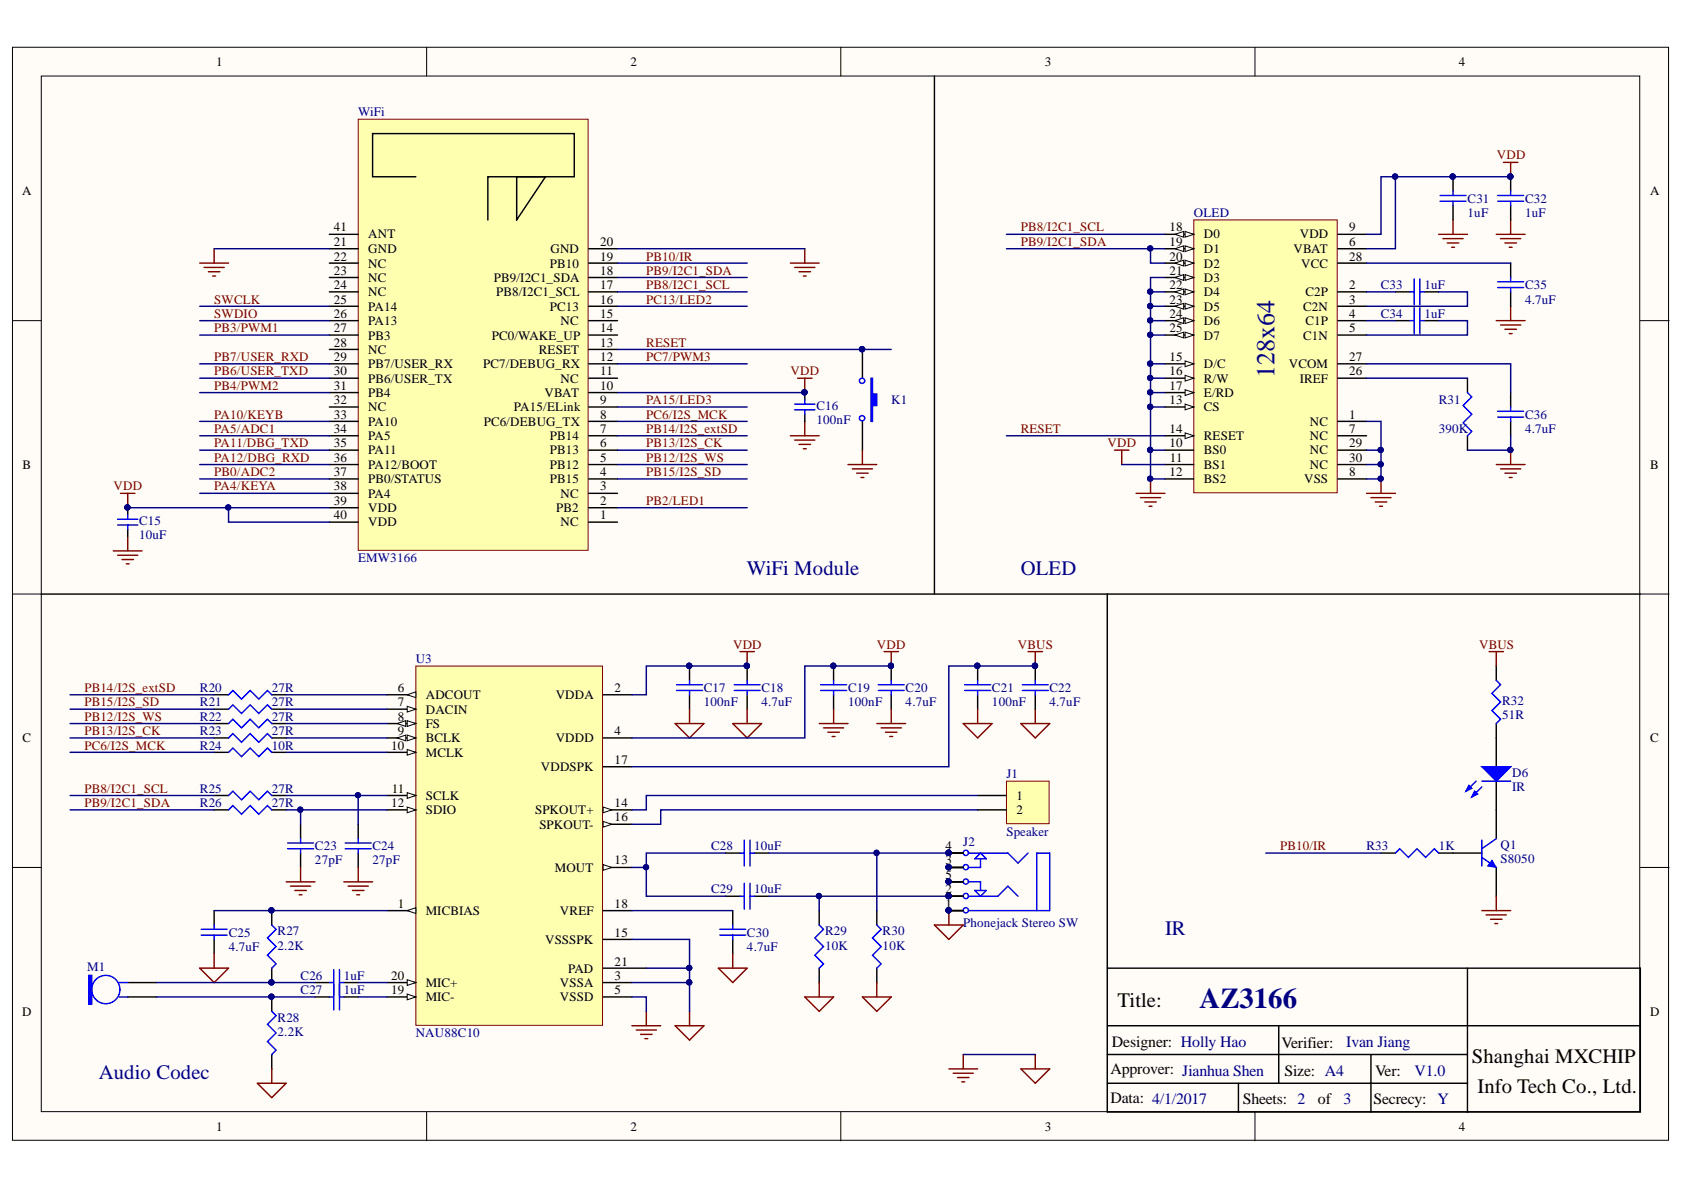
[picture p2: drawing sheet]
<svg xmlns="http://www.w3.org/2000/svg" width="297mm" height="210mm" viewBox="0 0 297 210" stroke-linecap="round" stroke-linejoin="round" font-family="sans-serif">
<defs><g id="words">
<text font-size="5.1" fill="#000080" x="211.6" y="177.8">AZ3166</text>
<text font-size="4.6" fill="#000080" x="224.8" y="66.7" transform="rotate(-90 224.8 66.7)">128x64</text>
<g font-size="3.6" fill="#000080">
<text x="131.8" y="101.5">WiFi Module</text>
<text x="180" y="101.5">OLED</text>
<text x="205.5" y="164.9">IR</text>
<text x="17.4" y="190.2">Audio Codec</text>
</g>
<g font-size="3.6">
<text x="197.1" y="177.6">Title:</text>
<text x="259.6" y="187.5">Shanghai MXCHIP</text>
<text x="260.6" y="192.8">Info Tech Co., Ltd.</text>
</g>
<g font-size="2.8">
<text x="196.1" y="184.7">Designer: Holly Hao</text>
<text x="226.1" y="184.9">Verifier:</text>
<text x="195.9" y="189.5">Approver: Jianhua Shen</text>
<text x="226.6" y="189.7">Size: A4</text>
<text x="242.5" y="189.7">Ver:</text>
<text x="195.9" y="194.6">Data: 4/1/2017</text>
<text x="219.2" y="194.8">Sheets: 2</text>
<text x="232.5" y="194.8">of</text>
<text x="242.3" y="194.8">Secrecy: Y</text>
</g>
<g font-size="2.8" fill="#000080">
<text x="237.5" y="184.7">Ivan Jiang</text>
<text x="249.5" y="189.7">V1.0</text>
<text x="237" y="194.8">3</text>
</g>
<g font-size="2.3">
<text x="38.1" y="11.6">1</text>
<text x="111.2" y="11.6">2</text>
<text x="184.3" y="11.6">3</text>
<text x="257.3" y="11.6">4</text>
<text x="3.9" y="34.5">A</text>
<text x="291.1" y="34.5">A</text>
<text x="58.9" y="40.8">41</text>
<text x="206.3" y="40.8">18</text>
<text x="238" y="40.8">9</text>
<text x="58.9" y="43.4">21</text>
<text x="58.9" y="46">22</text>
<text x="64.9" y="44.7">GND</text>
<text x="64.9" y="47.2">NC</text>
<text x="64.9" y="42.1">ANT</text>
<text x="97" y="47.2">PB10</text>
<text x="97.1" y="44.7">GND</text>
<text x="105.9" y="46">19</text>
<text x="105.9" y="43.4">20</text>
<text x="206.3" y="46">20</text>
<text x="206.3" y="43.4">19</text>
<text x="212.4" y="47.2">D2</text>
<text x="212.4" y="44.7">D1</text>
<text x="212.4" y="42.1">D0</text>
<text x="228.2" y="44.7">VBAT</text>
<text x="229.3" y="42.1">VDD</text>
<text x="229.5" y="47.2">VCC</text>
<text x="238" y="43.4">6</text>
<text x="238" y="46">28</text>
<text x="58.9" y="48.5">23</text>
<text x="58.9" y="51">24</text>
<text x="58.9" y="53.6">25</text>
<text x="64.9" y="49.8">NC</text>
<text x="64.9" y="52.3">NC</text>
<text x="87.1" y="49.8">PB9/I2C1_SDA</text>
<text x="87.5" y="52.3">PB8/I2C1_SCL</text>
<text x="105.9" y="53.6">16</text>
<text x="105.9" y="51">17</text>
<text x="105.9" y="48.5">18</text>
<text x="206.3" y="51">22</text>
<text x="206.3" y="48.5">21</text>
<text x="206.3" y="53.6">23</text>
<text x="212.4" y="52.3">D4</text>
<text x="212.4" y="49.8">D3</text>
<text x="230.3" y="52.3">C2P</text>
<text x="238" y="53.6">3</text>
<text x="238" y="51">2</text>
<text x="58.9" y="56.1">26</text>
<text x="58.9" y="58.6">27</text>
<text x="64.9" y="54.8">PA14</text>
<text x="64.9" y="57.4">PA13</text>
<text x="64.9" y="59.9">PB3</text>
<text x="86.8" y="59.9">PC0/WAKE_UP</text>
<text x="97" y="54.8">PC13</text>
<text x="98.9" y="57.4">NC</text>
<text x="105.9" y="58.6">14</text>
<text x="105.9" y="56.1">15</text>
<text x="206.3" y="58.6">25</text>
<text x="206.3" y="56.1">24</text>
<text x="212.4" y="59.9">D7</text>
<text x="212.4" y="54.8">D5</text>
<text x="212.4" y="57.4">D6</text>
<text x="229.9" y="54.8">C2N</text>
<text x="229.9" y="59.9">C1N</text>
<text x="230.3" y="57.4">C1P</text>
<text x="238" y="56.1">4</text>
<text x="238" y="58.6">5</text>
<text x="58.9" y="61.2">28</text>
<text x="58.9" y="63.7">29</text>
<text x="64.9" y="62.4">NC</text>
<text x="64.9" y="65">PB7/USER_RX</text>
<text x="85.2" y="65">PC7/DEBUG_RX</text>
<text x="95.1" y="62.4">RESET</text>
<text x="105.9" y="63.7">12</text>
<text x="105.9" y="61.2">13</text>
<text x="206.3" y="63.7">15</text>
<text x="212.4" y="65">D/C</text>
<text x="227.3" y="65">VCOM</text>
<text x="238" y="63.7">27</text>
<text x="58.9" y="66.2">30</text>
<text x="58.9" y="68.8">31</text>
<text x="58.9" y="71.3">32</text>
<text x="64.9" y="67.5">PB6/USER_TX</text>
<text x="64.9" y="70">PB4</text>
<text x="96.1" y="70">VBAT</text>
<text x="98.9" y="67.5">NC</text>
<text x="105.9" y="71.3">9</text>
<text x="105.9" y="68.8">10</text>
<text x="105.9" y="66.2">11</text>
<text x="206.3" y="66.2">16</text>
<text x="206.3" y="68.8">17</text>
<text x="206.3" y="71.3">13</text>
<text x="212.4" y="67.5">R/W</text>
<text x="212.4" y="70">E/RD</text>
<text x="229.3" y="67.5">IREF</text>
<text x="238" y="66.2">26</text>
<text x="58.9" y="73.8">33</text>
<text x="58.9" y="76.4">34</text>
<text x="64.9" y="72.6">NC</text>
<text x="64.9" y="75.1">PA10</text>
<text x="64.9" y="77.6">PA5</text>
<text x="85.3" y="75.1">PC6/DEBUG_TX</text>
<text x="90.7" y="72.6">PA15/ELink</text>
<text x="97" y="77.6">PB14</text>
<text x="105.9" y="76.4">7</text>
<text x="105.9" y="73.8">8</text>
<text x="206.3" y="76.4">14</text>
<text x="212.4" y="77.6">RESET</text>
<text x="212.4" y="72.6">CS</text>
<text x="231" y="75.1">NC</text>
<text x="231" y="77.6">NC</text>
<text x="238" y="73.8">1</text>
<text x="238" y="76.4">7</text>
<text x="4" y="82.7">B</text>
<text x="58.9" y="78.9">35</text>
<text x="58.9" y="81.4">36</text>
<text x="58.9" y="84">37</text>
<text x="64.9" y="80.2">PA11</text>
<text x="64.9" y="82.7">PA12/BOOT</text>
<text x="97" y="82.7">PB12</text>
<text x="97" y="80.2">PB13</text>
<text x="105.9" y="84">4</text>
<text x="105.9" y="81.4">5</text>
<text x="105.9" y="78.9">6</text>
<text x="206.3" y="84">12</text>
<text x="206.3" y="78.9">10</text>
<text x="206.3" y="81.4">11</text>
<text x="212.4" y="80.2">BS0</text>
<text x="212.4" y="82.7">BS1</text>
<text x="231" y="80.2">NC</text>
<text x="231" y="82.7">NC</text>
<text x="238" y="84">8</text>
<text x="238" y="78.9">29</text>
<text x="238" y="81.4">30</text>
<text x="291.1" y="82.7">B</text>
<text x="58.9" y="86.5">38</text>
<text x="58.9" y="89">39</text>
<text x="64.9" y="85.2">PB0/STATUS</text>
<text x="64.9" y="87.8">PA4</text>
<text x="97" y="85.2">PB15</text>
<text x="98.9" y="87.8">NC</text>
<text x="105.9" y="89">2</text>
<text x="105.9" y="86.5">3</text>
<text x="212.4" y="85.2">BS2</text>
<text x="230" y="85.2">VSS</text>
<text x="58.9" y="91.6">40</text>
<text x="64.9" y="90.3">VDD</text>
<text x="64.9" y="92.8">VDD</text>
<text x="98.1" y="90.3">PB2</text>
<text x="98.9" y="92.8">NC</text>
<text x="105.9" y="91.6">1</text>
<text x="70.2" y="124.6">7</text>
<text x="70.2" y="122.1">6</text>
<text x="75.1" y="125.9">DACIN</text>
<text x="75.1" y="123.3">ADCOUT</text>
<text x="98" y="123.3">VDDA</text>
<text x="108.4" y="122.1">2</text>
<text x="4" y="130.9">C</text>
<text x="70.2" y="127.1">8</text>
<text x="70.2" y="129.7">9</text>
<text x="75.1" y="128.4">FS</text>
<text x="75.1" y="130.9">BCLK</text>
<text x="98" y="130.9">VDDD</text>
<text x="108.4" y="129.7">4</text>
<text x="291.1" y="130.9">C</text>
<text x="69" y="132.2">10</text>
<text x="75.1" y="133.5">MCLK</text>
<text x="95.4" y="136">VDDSPK</text>
<text x="108.4" y="134.7">17</text>
<text x="69" y="142.3">12</text>
<text x="69.1" y="139.8">11</text>
<text x="75.1" y="141.1">SCLK</text>
<text x="75.1" y="143.6">SDIO</text>
<text x="94.4" y="143.6">SPKOUT+</text>
<text x="108.4" y="142.3">14</text>
<text x="179.3" y="141.1">1</text>
<text x="179.3" y="143.6">2</text>
<text x="95.1" y="146.1">SPKOUT-</text>
<text x="108.4" y="144.9">16</text>
<text x="166.8" y="150">4</text>
<text x="97.8" y="153.8">MOUT</text>
<text x="108.4" y="152.5">13</text>
<text x="166.8" y="152.5">3</text>
<text x="166.8" y="155">5</text>
<text x="70.2" y="160.1">1</text>
<text x="75.1" y="161.4">MICBIAS</text>
<text x="98.8" y="161.4">VREF</text>
<text x="108.4" y="160.1">18</text>
<text x="166.8" y="157.6">2</text>
<text x="166.8" y="160.1">1</text>
<text x="96.2" y="166.5">VSSSPK</text>
<text x="108.4" y="165.2">15</text>
<text x="69" y="172.8">20</text>
<text x="100.2" y="171.6">PAD</text>
<text x="108.4" y="172.8">3</text>
<text x="108.4" y="170.3">21</text>
<text x="3.9" y="179.2">D</text>
<text x="69" y="175.4">19</text>
<text x="75.1" y="174.1">MIC+</text>
<text x="75.1" y="176.6">MIC-</text>
<text x="98.8" y="174.1">VSSA</text>
<text x="98.8" y="176.6">VSSD</text>
<text x="108.4" y="175.4">5</text>
<text x="291.1" y="179.2">D</text>
<text x="38.1" y="199.5">1</text>
<text x="111.2" y="199.5">2</text>
<text x="184.3" y="199.5">3</text>
<text x="257.3" y="199.5">4</text>
</g>
<g font-size="2.3" fill="#000080">
<text x="63.2" y="20.5">WiFi</text>
<text x="258.9" y="35.7">C31</text>
<text x="269" y="35.7">C32</text>
<text x="210.6" y="38.3">OLED</text>
<text x="258.9" y="38.3">1uF</text>
<text x="269" y="38.3">1uF</text>
<text x="243.6" y="51">C33</text>
<text x="251.3" y="51">1uF</text>
<text x="269" y="51">C35</text>
<text x="269" y="53.6">4.7uF</text>
<text x="243.6" y="56.1">C34</text>
<text x="251.3" y="56.1">1uF</text>
<text x="157.2" y="71.3">K1</text>
<text x="253.8" y="71.3">R31</text>
<text x="144" y="74.8">100nF</text>
<text x="144" y="72.3">C16</text>
<text x="253.8" y="76.4">390K</text>
<text x="269" y="73.8">C36</text>
<text x="269" y="76.4">4.7uF</text>
<text x="24.5" y="95.1">10uF</text>
<text x="24.5" y="92.6">C15</text>
<text x="63.2" y="99.2">EMW3166</text>
<text x="73.3" y="117">U3</text>
<text x="35.3" y="122.1">R20</text>
<text x="35.3" y="124.6">R21</text>
<text x="48" y="122.1">27R</text>
<text x="48" y="124.6">27R</text>
<text x="124.1" y="122.1">C17</text>
<text x="124.1" y="124.6">100nF</text>
<text x="134.3" y="122.1">C18</text>
<text x="134.3" y="124.6">4.7uF</text>
<text x="149.6" y="122.1">C19</text>
<text x="149.6" y="124.6">100nF</text>
<text x="159.7" y="122.1">C20</text>
<text x="159.7" y="124.6">4.7uF</text>
<text x="175" y="122.1">C21</text>
<text x="175" y="124.6">100nF</text>
<text x="185.1" y="122.1">C22</text>
<text x="185.1" y="124.6">4.7uF</text>
<text x="265" y="124.4">R32</text>
<text x="35.3" y="127.1">R22</text>
<text x="35.3" y="129.7">R23</text>
<text x="48" y="127.1">27R</text>
<text x="48" y="129.7">27R</text>
<text x="265" y="126.9">51R</text>
<text x="35.3" y="132.2">R24</text>
<text x="48" y="132.2">10R</text>
<text x="177.5" y="137.3">J1</text>
<text x="266.7" y="137">D6</text>
<text x="35.3" y="139.8">R25</text>
<text x="35.3" y="142.3">R26</text>
<text x="48" y="139.8">27R</text>
<text x="48" y="142.3">27R</text>
<text x="266.7" y="139.6">IR</text>
<text x="55.6" y="150">C23</text>
<text x="65.7" y="150">C24</text>
<text x="125.4" y="150">C28</text>
<text x="133" y="150">10uF</text>
<text x="169.9" y="149.2">J2</text>
<text x="177.5" y="147.4">Speaker</text>
<text x="241" y="150">R33</text>
<text x="253.8" y="150">1K</text>
<text x="264.7" y="149.7">Q1</text>
<text x="55.6" y="152.5">27pF</text>
<text x="65.7" y="152.5">27pF</text>
<text x="264.7" y="152.2">S8050</text>
<text x="125.4" y="157.6">C29</text>
<text x="133" y="157.6">10uF</text>
<text x="40.3" y="165.2">C25</text>
<text x="40.3" y="167.8">4.7uF</text>
<text x="49" y="165">R27</text>
<text x="49" y="167.5">2.2K</text>
<text x="131.8" y="165.2">C30</text>
<text x="131.8" y="167.8">4.7uF</text>
<text x="145.5" y="165">R29</text>
<text x="145.5" y="167.5">10K</text>
<text x="155.7" y="165">R30</text>
<text x="155.7" y="167.5">10K</text>
<text x="169.9" y="163.5">Phonejack Stereo SW</text>
<text x="15.4" y="171.3">M1</text>
<text x="53" y="172.8">C26</text>
<text x="60.6" y="172.8">1uF</text>
<text x="53" y="175.4">C27</text>
<text x="60.6" y="175.4">1uF</text>
<text x="49" y="180.2">R28</text>
<text x="49" y="182.7">2.2K</text>
<text x="73.3" y="183">NAU88C10</text>
</g>
<g font-size="2.3" fill="#800000">
<text x="264" y="28.1">VDD</text>
<text x="180" y="40.8">PB8/I2C1_SCL</text>
<text x="114" y="46">PB10/IR</text>
<text x="180" y="43.4">PB9/I2C1_SDA</text>
<text x="37.8" y="53.6">SWCLK</text>
<text x="114" y="51">PB8/I2C1_SCL</text>
<text x="114" y="48.5">PB9/I2C1_SDA</text>
<text x="114" y="53.6">PC13/LED2</text>
<text x="37.8" y="58.6">PB3/PWM1</text>
<text x="37.8" y="56.1">SWDIO</text>
<text x="37.8" y="63.7">PB7/USER_RXD</text>
<text x="114" y="63.7">PC7/PWM3</text>
<text x="114" y="61.2">RESET</text>
<text x="37.8" y="68.8">PB4/PWM2</text>
<text x="37.8" y="66.2">PB6/USER_TXD</text>
<text x="114" y="71.3">PA15/LED3</text>
<text x="139.5" y="66.2">VDD</text>
<text x="37.8" y="76.4">PA5/ADC1</text>
<text x="37.8" y="73.8">PA10/KEYB</text>
<text x="114" y="73.8">PC6/I2S_MCK</text>
<text x="114" y="76.4">PB14/I2S_extSD</text>
<text x="180" y="76.4">RESET</text>
<text x="37.8" y="78.9">PA11/DBG_TXD</text>
<text x="37.8" y="84">PB0/ADC2</text>
<text x="37.8" y="81.4">PA12/DBG_RXD</text>
<text x="114" y="78.9">PB13/I2S_CK</text>
<text x="114" y="84">PB15/I2S_SD</text>
<text x="114" y="81.4">PB12/I2S_WS</text>
<text x="195.4" y="78.9">VDD</text>
<text x="20" y="86.5">VDD</text>
<text x="37.8" y="86.5">PA4/KEYA</text>
<text x="114" y="89">PB2/LED1</text>
<text x="129.3" y="114.5">VDD</text>
<text x="154.7" y="114.5">VDD</text>
<text x="179.5" y="114.5">VBUS</text>
<text x="260.9" y="114.5">VBUS</text>
<text x="14.9" y="122.1">PB14/I2S_extSD</text>
<text x="14.9" y="124.6">PB15/I2S_SD</text>
<text x="14.9" y="129.7">PB13/I2S_CK</text>
<text x="14.9" y="127.1">PB12/I2S_WS</text>
<text x="14.9" y="132.2">PC6/I2S_MCK</text>
<text x="14.9" y="139.8">PB8/I2C1_SCL</text>
<text x="14.9" y="142.3">PB9/I2C1_SDA</text>
<text x="225.8" y="150">PB10/IR</text>
</g>
</g></defs>
<g fill="#fffcf8" stroke="#000" stroke-width=".18">
<path d="M2.2 8.3h292.1v192.8h-292.1z"/>
<path d="M7.3 13.4h281.9v182.7h-281.9z"/>
</g>
<path d="M75.3 8.3v5.1M148.3 8.3v5.1M221.4 8.3v5.1M2.2 56.6h5.1M289.3 56.6h5.1M2.2 104.8h5.1M289.3 104.8h5.1M2.2 153h5.1M289.3 153h5.1M75.3 196.2v5M148.3 196.2v5M221.4 196.2v5" fill="none" stroke="#000" stroke-width=".18"/>
<g fill="none" stroke="#000" stroke-width=".25">
<path d="M22.5 89.6v1.2M22.5 93.4v1.2M172.4 117.5v2.5M172.4 122.6v2.5M37.8 160.6v2.6M37.8 165.7v2.5M129.2 160.6v2.6M129.2 165.7v2.5M258.8 170.8v25.4h-63.5v-25.4h94v25.4h-30.5M195.3 180.9h94M195.3 186h63.5M195.3 191.1h63.5"/>
<path d="M218.4 191.1v5.1M225.6 180.9v10.2M241.8 186v10.2"/>
</g>
<g fill="none" stroke="#800000" stroke-width=".25">
<path d="M35.2 46.4h5.1M36 47.2h3.6M36.8 47.9h2M37.5 48.7h.5M37.8 43.9v2.5M20 97.2h5.1M20.7 97.9h3.6M21.3 87h2.5M21.5 98.7h2M22.3 99.5h.5M22.5 87v2.6M22.5 94.6v2.6"/>
<path d="M181.3 114.9h2.6M182.6 114.9v2.6"/>
</g>
<g fill="#000080" stroke="#000080" stroke-width=".18">
<circle cx="182.5" cy="117.4" r=".47"/>
<circle cx="172.4" cy="117.4" r=".47"/>
<circle cx="22.5" cy="89.5" r=".46"/>
</g>
<g fill="none" stroke="#00f" stroke-width=".25">
<path d="M20.7 91.6h3.6M20.7 92.6h3.6M22.5 90.8v.8M22.5 92.6v.8M170.2 121.8h4.5M170.2 120.8h4.5M172.4 120v.8M172.4 121.8v.8M35.5 164.9h4.6M35.5 163.9h4.6M37.8 163.2v.7M37.8 164.9v.8"/>
<path d="M127 164.9h4.5M127 163.9h4.5M129.2 163.2v.7M129.2 164.9v.8"/>
</g>
<path d="M63.2 21h40.5v76.1h-40.5z" fill="#ffffb0" stroke="#800000" stroke-width=".18"/>
<g fill="none" stroke="#000" stroke-width=".25">
<path d="M73.3 31.2h-7.6v-7.6h35.6v7.6h-15.2v7.6M91.1 31.2h5.1l-5.1 7.6zM58.1 59.1h5.1M58.1 56.6h5.1M58.1 54h5.1M58.1 51.5h5.1M58.1 48.9h5.1M58.1 46.4h5.1M58.1 43.9h5.1M58.1 41.3h5.1M103.8 59.1h5.1M103.8 56.6h5.1"/>
<path d="M103.8 54h5.1M103.8 51.5h5.1M103.8 48.9h5.1M103.8 46.4h5.1M103.8 43.9h5.1M58.1 79.4h5.1M58.1 76.9h5.1M58.1 74.3h5.1M58.1 71.8h5.1M58.1 69.3h5.1M58.1 66.7h5.1M58.1 64.2h5.1"/>
<path d="M58.1 61.6h5.1M103.8 79.4h5.1M103.8 76.9h5.1M103.8 74.3h5.1M103.8 71.8h5.1M103.8 69.3h5.1M103.8 66.7h5.1M103.8 64.2h5.1M103.8 61.6h5.1M142 69.3v1.2M142 73.1v1.2M258.8 66.7v2.6"/>
<path d="M258.8 76.9v2.5M58.1 92.1h5.1M58.1 89.6h5.1M58.1 87h5.1M58.1 84.5h5.1M58.1 81.9h5.1M103.8 92.1h5.1M103.8 89.6h5.1M103.8 87h5.1M103.8 84.5h5.1M103.8 81.9h5.1"/>
</g>
<g fill="none" stroke="#800000" stroke-width=".25">
<path d="M265.2 28.6h2.5M266.5 28.6v2.6M139.4 46.4h5.1M140.2 47.2h3.5M140.9 47.9h2.1M141.7 48.7h.5M142 43.9v2.5M139.4 76.9h5.1M140.2 77.6h3.5M140.7 66.7h2.5M140.9 78.4h2.1M141.7 79.1h.5"/>
<path d="M142 66.7v2.6M142 74.3v2.6M241.1 87h5M241.8 87.8h3.6M242.6 88.5h2M243.3 89.3h.6M243.6 84.5v2.5"/>
</g>
<g fill="#000080" stroke="#000080" stroke-width=".18">
<circle cx="141.9" cy="69.2" r=".46"/>
<circle cx="243.5" cy="84.4" r=".46"/>
<circle cx="266.4" cy="31.1" r=".47"/>
</g>
<path d="M140.2 72.3h3.5M140.2 71.3h3.5M142 70.5v.8M142 72.3v.8M258.8 69.3l.8 .7-1.5 1.5 1.5 1.6-1.5 1.5 1.5 1.5-.8 .8" fill="none" stroke="#00f" stroke-width=".25"/>
<path d="M210.6 38.8h25.3v48.1h-25.3z" fill="#ffffb0" stroke="#800000" stroke-width=".18"/>
<path d="M205.5 51.5h5.1" fill="none" stroke="#000" stroke-width=".25"/>
<path d="M209 51l1.6 .5-1.6 .5z" fill="#fffcf8"/>
<path d="M209 51l1.6 .5-1.6 .5z" fill="none" stroke="#000" stroke-width=".18"/>
<path d="M207.3 51.5l1.5-.5v1z" fill="#fffcf8"/>
<path d="M207.3 51.5l1.5-.5v1z" fill="none" stroke="#000" stroke-width=".18"/>
<path d="M236 56.6h5.1M205.5 76.9h5.1" fill="none" stroke="#000" stroke-width=".25"/>
<path d="M209 76.4l1.6 .5-1.6 .5z" fill="#fffcf8"/>
<path d="M209 76.4l1.6 .5-1.6 .5z" fill="none" stroke="#000" stroke-width=".18"/>
<path d="M205.5 46.4h5.1M236 54h5.1M205.5 79.4h5.1M236 74.3h5.1M205.5 84.5h5.1M236 84.5h5.1" fill="none" stroke="#000" stroke-width=".25"/>
<path d="M209 45.9l1.6 .5-1.6 .5z" fill="#fffcf8"/>
<path d="M209 45.9l1.6 .5-1.6 .5z" fill="none" stroke="#000" stroke-width=".18"/>
<path d="M207.3 46.4l1.5-.5v1z" fill="#fffcf8"/>
<path d="M207.3 46.4l1.5-.5v1z" fill="none" stroke="#000" stroke-width=".18"/>
<path d="M205.5 66.7h5.1" fill="none" stroke="#000" stroke-width=".25"/>
<path d="M209 66.2l1.6 .5-1.6 .5z" fill="#fffcf8"/>
<path d="M209 66.2l1.6 .5-1.6 .5z" fill="none" stroke="#000" stroke-width=".18"/>
<path d="M236 41.3h5.1M236 43.9h5.1M205.5 69.3h5.1M236 76.9h5.1" fill="none" stroke="#000" stroke-width=".25"/>
<path d="M209 68.7l1.6 .6-1.6 .5z" fill="#fffcf8"/>
<path d="M209 68.7l1.6 .6-1.6 .5z" fill="none" stroke="#000" stroke-width=".18"/>
<path d="M205.5 59.1h5.1" fill="none" stroke="#000" stroke-width=".25"/>
<path d="M209 58.6l1.6 .5-1.6 .5z" fill="#fffcf8"/>
<path d="M209 58.6l1.6 .5-1.6 .5z" fill="none" stroke="#000" stroke-width=".18"/>
<path d="M207.3 59.1l1.5-.5v1z" fill="#fffcf8"/>
<path d="M207.3 59.1l1.5-.5v1z" fill="none" stroke="#000" stroke-width=".18"/>
<path d="M205.5 43.9h5.1M236 51.5h5.1" fill="none" stroke="#000" stroke-width=".25"/>
<path d="M209 43.4l1.6 .5-1.6 .5z" fill="#fffcf8"/>
<path d="M209 43.4l1.6 .5-1.6 .5z" fill="none" stroke="#000" stroke-width=".18"/>
<path d="M207.3 43.9l1.5-.5v1z" fill="#fffcf8"/>
<path d="M207.3 43.9l1.5-.5v1z" fill="none" stroke="#000" stroke-width=".18"/>
<path d="M236 59.1h5.1M205.5 64.2h5.1" fill="none" stroke="#000" stroke-width=".25"/>
<path d="M209 63.7l1.6 .5-1.6 .5z" fill="#fffcf8"/>
<path d="M209 63.7l1.6 .5-1.6 .5z" fill="none" stroke="#000" stroke-width=".18"/>
<path d="M205.5 71.8h5.1" fill="none" stroke="#000" stroke-width=".25"/>
<path d="M209 71.3l1.6 .5-1.6 .5z" fill="#fffcf8"/>
<path d="M209 71.3l1.6 .5-1.6 .5z" fill="none" stroke="#000" stroke-width=".18"/>
<path d="M205.5 48.9h5.1M205.5 81.9h5.1" fill="none" stroke="#000" stroke-width=".25"/>
<path d="M209 48.4l1.6 .5-1.6 .6z" fill="#fffcf8"/>
<path d="M209 48.4l1.6 .5-1.6 .6z" fill="none" stroke="#000" stroke-width=".18"/>
<path d="M207.3 48.9l1.5-.5v1.1z" fill="#fffcf8"/>
<path d="M207.3 48.9l1.5-.5v1.1z" fill="none" stroke="#000" stroke-width=".18"/>
<path d="M205.5 54h5.1" fill="none" stroke="#000" stroke-width=".25"/>
<path d="M209 53.5l1.6 .5-1.6 .5z" fill="#fffcf8"/>
<path d="M209 53.5l1.6 .5-1.6 .5z" fill="none" stroke="#000" stroke-width=".18"/>
<path d="M207.3 54l1.5-.5v1z" fill="#fffcf8"/>
<path d="M207.3 54l1.5-.5v1z" fill="none" stroke="#000" stroke-width=".18"/>
<path d="M205.5 56.6h5.1" fill="none" stroke="#000" stroke-width=".25"/>
<path d="M209 56.1l1.6 .5-1.6 .5z" fill="#fffcf8"/>
<path d="M209 56.1l1.6 .5-1.6 .5z" fill="none" stroke="#000" stroke-width=".18"/>
<path d="M207.3 56.6l1.5-.5v1z" fill="#fffcf8"/>
<path d="M207.3 56.6l1.5-.5v1z" fill="none" stroke="#000" stroke-width=".18"/>
<path d="M205.5 41.3h5.1" fill="none" stroke="#000" stroke-width=".25"/>
<path d="M209 40.8l1.6 .5-1.6 .5z" fill="#fffcf8"/>
<path d="M209 40.8l1.6 .5-1.6 .5z" fill="none" stroke="#000" stroke-width=".18"/>
<path d="M207.3 41.3l1.5-.5v1z" fill="#fffcf8"/>
<path d="M207.3 41.3l1.5-.5v1z" fill="none" stroke="#000" stroke-width=".18"/>
<g fill="none" stroke="#000" stroke-width=".25">
<path d="M256.3 31.2v2.5M256.3 36.3v2.5M266.5 31.2v2.5M266.5 36.3v2.5M236 46.4h5.1M246.1 51.5h2.6M246.1 56.6h2.6M251.2 51.5h2.6M251.2 56.6h2.6M266.5 46.4v2.5M266.5 51.5v2.5M236 66.7h5.1"/>
<path d="M236 64.2h5.1M236 79.4h5.1M266.5 69.3v2.5M266.5 74.3v2.6M236 81.9h5.1"/>
</g>
<g fill="none" stroke="#800000" stroke-width=".25">
<path d="M256.3 38.8v2.5M266.5 38.8v2.5M253.8 41.3h5M254.5 42.1h3.6M255.3 42.9h2M256 43.6h.6M263.9 41.3h5.1M263.9 56.6h5.1M264.7 42.1h3.5M264.7 57.3h3.5M265.4 42.9h2.1M265.4 58.1h2.1"/>
<path d="M266.2 43.6h.5M266.2 58.8h.5M266.5 54v2.6M196.6 79.4h2.5M197.9 79.4v2.5M266.5 79.4v2.5M200.4 87h5.1M201.2 87.8h3.5M201.9 88.5h2.1M202.7 89.3h.5M202.9 84.5v2.5M263.9 81.9h5.1"/>
<path d="M264.7 82.7h3.5M265.4 83.5h2.1M266.2 84.2h.5"/>
</g>
<g fill="#000080" stroke="#000080" stroke-width=".18">
<circle cx="266.4" cy="79.4" r=".47"/>
<circle cx="202.9" cy="84.4" r=".46"/>
<circle cx="266.4" cy="31.1" r=".47"/>
<circle cx="256.2" cy="31.1" r=".47"/>
</g>
<g fill="none" stroke="#00f" stroke-width=".25">
<path d="M254 35.5h4.6M254 34.5h4.6M256.3 33.7v.8M256.3 35.5v.8M264.2 35.5h4.6M264.2 34.5h4.6M266.5 33.7v.8M266.5 35.5v.8M248.7 51.5h.7M248.7 56.6h.7M249.4 49.2v4.6M249.4 54.3v4.5"/>
<path d="M250.5 51.5h.7M250.5 49.2v4.6M250.5 54.3v4.5M250.5 56.6h.7M264.2 50.7h4.6M264.2 49.7h4.6M266.5 48.9v.8M266.5 50.7v.8M264.2 73.6h4.6M264.2 72.6h4.6M266.5 71.8v.8M266.5 73.6v.7"/>
</g>
<path d="M73.3 117.5h33v63.4h-33z" fill="#ffffb0" stroke="#800000" stroke-width=".18"/>
<path d="M68.3 173.3h5" fill="none" stroke="#000" stroke-width=".25"/>
<path d="M71.8 172.8l1.5 .5-1.5 .5z" fill="#fffcf8"/>
<path d="M71.8 172.8l1.5 .5-1.5 .5z" fill="none" stroke="#000" stroke-width=".18"/>
<path d="M68.3 160.6h5" fill="none" stroke="#000" stroke-width=".25"/>
<path d="M71.8 160.6l1.5-.5v1z" fill="#fffcf8"/>
<path d="M71.8 160.6l1.5-.5v1z" fill="none" stroke="#000" stroke-width=".18"/>
<path d="M68.3 125.1h5M106.4 122.6h5.1M106.4 173.3h5.1" fill="none" stroke="#000" stroke-width=".25"/>
<path d="M71.8 124.6l1.5 .5-1.5 .5z" fill="#fffcf8"/>
<path d="M71.8 124.6l1.5 .5-1.5 .5z" fill="none" stroke="#000" stroke-width=".18"/>
<path d="M68.3 127.6h5" fill="none" stroke="#000" stroke-width=".25"/>
<path d="M71.8 127.1l1.5 .5-1.5 .5z" fill="#fffcf8"/>
<path d="M71.8 127.1l1.5 .5-1.5 .5z" fill="none" stroke="#000" stroke-width=".18"/>
<path d="M70 127.6l1.6-.5v1z" fill="#fffcf8"/>
<path d="M70 127.6l1.6-.5v1z" fill="none" stroke="#000" stroke-width=".18"/>
<path d="M68.3 130.2h5" fill="none" stroke="#000" stroke-width=".25"/>
<path d="M71.8 129.7l1.5 .5-1.5 .5z" fill="#fffcf8"/>
<path d="M71.8 129.7l1.5 .5-1.5 .5z" fill="none" stroke="#000" stroke-width=".18"/>
<path d="M70 130.2l1.6-.5v1z" fill="#fffcf8"/>
<path d="M70 130.2l1.6-.5v1z" fill="none" stroke="#000" stroke-width=".18"/>
<path d="M68.3 132.7h5" fill="none" stroke="#000" stroke-width=".25"/>
<path d="M71.8 132.2l1.5 .5-1.5 .5z" fill="#fffcf8"/>
<path d="M71.8 132.2l1.5 .5-1.5 .5z" fill="none" stroke="#000" stroke-width=".18"/>
<path d="M68.3 140.3h5" fill="none" stroke="#000" stroke-width=".25"/>
<path d="M71.8 139.8l1.5 .5-1.5 .5z" fill="#fffcf8"/>
<path d="M71.8 139.8l1.5 .5-1.5 .5z" fill="none" stroke="#000" stroke-width=".18"/>
<path d="M68.3 142.9h5" fill="none" stroke="#000" stroke-width=".25"/>
<path d="M71.8 142.3l1.5 .6-1.5 .5z" fill="#fffcf8"/>
<path d="M71.8 142.3l1.5 .6-1.5 .5z" fill="none" stroke="#000" stroke-width=".18"/>
<path d="M106.4 153h5.1" fill="none" stroke="#000" stroke-width=".25"/>
<path d="M106.4 152.5l1.5 .5-1.5 .5z" fill="#fffcf8"/>
<path d="M106.4 152.5l1.5 .5-1.5 .5z" fill="none" stroke="#000" stroke-width=".18"/>
<path d="M106.4 142.9h5.1" fill="none" stroke="#000" stroke-width=".25"/>
<path d="M106.4 142.3l1.5 .6-1.5 .5z" fill="#fffcf8"/>
<path d="M106.4 142.3l1.5 .6-1.5 .5z" fill="none" stroke="#000" stroke-width=".18"/>
<path d="M106.4 145.4h5.1M106.4 165.7h5.1" fill="none" stroke="#000" stroke-width=".25"/>
<path d="M106.4 144.9l1.5 .5-1.5 .5z" fill="#fffcf8"/>
<path d="M106.4 144.9l1.5 .5-1.5 .5z" fill="none" stroke="#000" stroke-width=".18"/>
<path d="M106.4 135.2h5.1M68.3 175.9h5M106.4 160.6h5.1" fill="none" stroke="#000" stroke-width=".25"/>
<path d="M71.8 175.3l1.5 .6-1.5 .5z" fill="#fffcf8"/>
<path d="M71.8 175.3l1.5 .6-1.5 .5z" fill="none" stroke="#000" stroke-width=".18"/>
<path d="M68.3 122.6h5" fill="none" stroke="#000" stroke-width=".25"/>
<path d="M71.8 122.6l1.5-.6v1.1z" fill="#fffcf8"/>
<path d="M71.8 122.6l1.5-.6v1.1z" fill="none" stroke="#000" stroke-width=".18"/>
<g fill="none" stroke="#000" stroke-width=".25">
<path d="M121.6 117.5v2.5M131.8 117.5v2.5M147 117.5v2.5M157.2 117.5v2.5M37.8 130.2h2.5M37.8 122.6h2.5M37.8 125.1h2.5M37.8 127.6h2.5M37.8 132.7h2.5M47.9 130.2h2.6M47.9 122.6h2.6M47.9 125.1h2.6"/>
<path d="M47.9 127.6h2.6M47.9 132.7h2.6M106.4 130.2h5.1M121.6 122.6v2.5M131.8 122.6v2.5M147 122.6v2.5M157.2 122.6v2.5M37.8 140.3h2.5M37.8 142.9h2.5M47.9 140.3h2.6M47.9 142.9h2.6M53 145.4v2.5"/>
<path d="M53 150.5v2.5M63.2 145.4v2.5M63.2 150.5v2.5M22.5 175.9h5.1M22.5 173.3h5.1M55.6 175.9h2.5M55.6 173.3h2.5M60.6 175.9h2.6M60.6 173.3h2.6M106.4 175.9h5.1M106.4 170.8h7.6"/>
</g>
<path d="M130.5 114.9h2.6M131.8 114.9v2.6M155.9 114.9h2.6M157.2 114.9v2.6M114 178.4v2.5M121.6 178.4v2.5M111.5 180.9h5M112.2 181.7h3.6M113 182.5h2M113.7 183.2h.6M119.1 180.9h5.1l-2.6 2.6z" fill="none" stroke="#800000" stroke-width=".25"/>
<g fill="#000080" stroke="#000080" stroke-width=".18">
<circle cx="157.1" cy="117.4" r=".46"/>
<circle cx="147" cy="117.4" r=".46"/>
<circle cx="131.7" cy="117.4" r=".47"/>
<circle cx="121.6" cy="117.4" r=".47"/>
</g>
<g fill="none" stroke="#00f" stroke-width=".25">
<path d="M40.3 122.6l.8-.8 1.5 1.5 1.5-1.5 1.6 1.5 1.5-1.5 .7 .8M40.3 125.1l.8-.8 1.5 1.6 1.5-1.6 1.6 1.6 1.5-1.6 .7 .8M40.3 127.6l.8-.7 1.5 1.5 1.5-1.5 1.6 1.5 1.5-1.5 .7 .7M40.3 130.2l.8-.8 1.5 1.5 1.5-1.5 1.6 1.5 1.5-1.5 .7 .8M40.3 132.7l.8-.8 1.5 1.6 1.5-1.6 1.6 1.6 1.5-1.6 .7 .8M119.3 121.8h4.6M119.3 120.8h4.6M121.6 120v.8M121.6 121.8v.8M129.5 121.8h4.6M129.5 120.8h4.6M131.8 120v.8"/>
<path d="M131.8 121.8v.8M144.8 121.8h4.5M144.8 120.8h4.5M147 120v.8M147 121.8v.8M154.9 121.8h4.6M154.9 120.8h4.6M157.2 120v.8M157.2 121.8v.8M40.3 140.3l.8-.7 1.5 1.5 1.5-1.5 1.6 1.5 1.5-1.5 .7 .7M40.3 142.9l.8-.8 1.5 1.5 1.5-1.5 1.6 1.5 1.5-1.5 .7 .8M50.7 149.7h4.6"/>
<path d="M50.7 148.7h4.6M53 147.9v.8M53 149.7v.8M60.9 149.7h4.6M60.9 148.7h4.6M63.2 147.9v.8M63.2 149.7v.8M21 173.3h1.5M21 175.9h1.5M58.1 173.3h.8M58.1 175.9h.8M58.9 171v7.1"/>
<path d="M59.9 173.3h.7M59.9 171v7.1M59.9 175.9h.7"/>
<circle cx="18.7" cy="174.5" r="2.49"/>
</g>
<path d="M15.7 172h.5v5.1h-.5z" fill-rule="evenodd" fill="#00f"/>
<g fill="none" stroke="#00f" stroke-width=".25">
<path d="M263.9 120l.8 .8-1.5 1.5 1.5 1.5-1.5 1.5 1.5 1.6-.8 .7M130.5 150.5h.8M130.5 158.1h.8M131.3 148.2v4.6M131.3 155.8v4.6M132.3 150.5h.8M132.3 148.2v4.6M132.3 155.8v4.6M132.3 158.1h.8M261.4 151.2l2.5 1.8M261.4 148.2v4.6M263.9 147.9l-2.5 1.8"/>
<path d="M15.7 172h.5v5.1h-.5zM144.5 163.2l.8 .7-1.6 1.5 1.6 1.6-1.6 1.5 1.6 1.5-.8 .8M154.7 163.2l.7 .7-1.5 1.5 1.5 1.6-1.5 1.5 1.5 1.5-.7 .8"/>
</g>
<g fill="none" stroke="#000" stroke-width=".25">
<path d="M164.8 13.4v91.4M7.3 104.8h282M195.3 104.8v66M263.9 117.5v2.5M263.9 127.6v2.6M128 150.5h2.5M128 158.1h2.5M133.1 150.5h2.5M133.1 158.1h2.5M256.3 150.5h5.1M263.9 142.9v5M263.9 153v5.1"/>
<path d="M144.5 160.6v2.6M144.5 170.8v2.5M154.7 160.6v2.6M154.7 170.8v2.5"/>
</g>
<g fill="none" stroke="#800000" stroke-width=".25">
<path d="M119.1 127.6h5.1l-2.6 2.6zM121.6 125.1v2.5M129.2 127.6h5.1l-2.5 2.6zM131.8 125.1v2.5M144.5 127.6h5.1M145.3 128.4h3.5M146 129.2h2.1M146.8 129.9h.5M147 125.1v2.5M154.7 127.6h5M155.4 128.4h3.6M156.2 129.2h2"/>
<path d="M156.9 129.9h.6M157.2 125.1v2.5M169.9 127.6h5.1l-2.6 2.6zM172.4 125.1v2.5M180.1 127.6h5.1l-2.6 2.6zM182.6 125.1v2.5M50.5 155.5h5.1M51.2 156.3h3.6M52 157.1h2M52.8 157.8h.5M53 153v2.5M60.6 155.5h5.1"/>
<path d="M61.4 156.3h3.6M62.2 157.1h2M62.9 157.8h.5M63.2 153v2.5M35.2 170.8h5.1l-2.5 2.5zM37.8 168.2v2.6M126.7 170.8h5.1l-2.6 2.5zM129.2 168.2v2.6M142 175.9h5l-2.5 2.5zM144.5 173.3v2.6M152.1 175.9h5.1l-2.5 2.5zM154.7 173.3v2.6"/>
<path d="M164.8 163.2h5.1l-2.5 2.5zM167.4 160.6v2.6M167.4 188.5h5M168.1 189.3h3.6M168.9 190.1h2M169.7 190.8h.5M169.9 186v2.5M180.1 188.5h5.1l-2.6 2.6zM182.6 186v2.5"/>
</g>
<circle cx="167.3" cy="160.6" r=".46" fill="#000080" stroke="#000080" stroke-width=".18"/>
<path d="M263.2 151.7l.7 1.3-1.5-.2z" fill="#00f"/>
<path d="M263.2 151.7l.7 1.3-1.5-.2z" fill="none" stroke="#00f" stroke-width=".18"/>
<path d="M263.9 158.1v2.5M261.4 160.6h5.1M262.1 161.4h3.6M262.9 162.1h2M263.7 162.9h.5" fill="none" stroke="#800000" stroke-width=".25"/>
<path d="M263.9 130.2v5M263.9 137.8v5.1M243.6 150.5h2.5M253.8 150.5h2.5" fill="none" stroke="#000" stroke-width=".25"/>
<path d="M246.1 150.5l.8-.8 1.5 1.5 1.5-1.5 1.6 1.5 1.5-1.5 .8 .8" fill="none" stroke="#00f" stroke-width=".25"/>
<path d="M261.4 135.2h5.1l-2.6 2.6z" fill="#00f"/>
<path d="M260.4 137.8l-1.8 1.8M261.4 135.2h5.1l-2.6 2.6zM261.4 138.8l-1.8 1.8" fill="none" stroke="#00f" stroke-width=".25"/>
<path d="M260.1 139.6l.5 .5-1 .5z" fill="#00f"/>
<path d="M260.1 139.6l.5 .5-1 .5z" fill="none" stroke="#00f" stroke-width=".25"/>
<path d="M259.1 138.5l.5 .5-1 .6z" fill="#00f"/>
<g fill="none" stroke="#00f" stroke-width=".25">
<path d="M259.1 138.5l.5 .5-1 .6zM261.4 137.8h5.1M170.9 150.5h6.9l1.8 1.7 1.7-1.7M170.9 158.1h5.1l1.8-1.8 1.8 1.8M170.9 155.5h2.1v1.6M171.9 157.1h2.1l-1 1zM171.9 151.5l1.1-1 1 1zM173 151.5v1.5h-2.1M47.9 163.2l.8 .7-1.5 1.5 1.5 1.6-1.5 1.5 1.5 1.5-.8 .8M47.9 178.4l.8 .8-1.5 1.5 1.5 1.5-1.5 1.5 1.5 1.5-.8 .8M170.9 160.6h14.3v-10.1h-2.3v10.1"/>
<circle cx="170.4" cy="158" r=".46"/>
<circle cx="170.4" cy="150.4" r=".46"/>
<circle cx="170.4" cy="155.5" r=".46"/>
<circle cx="170.4" cy="153" r=".46"/>
<circle cx="170.4" cy="160.6" r=".46"/>
</g>
<path d="M262.7 114.9h2.5M263.9 114.9v2.6M45.4 191.1h5.1l-2.6 2.5zM47.9 188.5v2.6" fill="none" stroke="#800000" stroke-width=".25"/>
<path d="M167.4 153h2.5M167.4 155.5h2.5M167.4 150.5h2.5M167.4 158.1h2.5M47.9 160.6v2.6M47.9 170.8v2.5M47.9 175.9v2.5M167.4 160.6h2.5M47.9 186v2.5" fill="none" stroke="#000" stroke-width=".25"/>
<g fill="#000080" stroke="#000080" stroke-width=".18">
<circle cx="167.3" cy="153" r=".46"/>
<circle cx="167.3" cy="155.5" r=".46"/>
<circle cx="167.3" cy="150.4" r=".46"/>
<circle cx="167.3" cy="158" r=".46"/>
<circle cx="167.3" cy="160.6" r=".46"/>
<circle cx="47.9" cy="160.6" r=".46"/>
<circle cx="47.9" cy="173.3" r=".47"/>
<circle cx="47.9" cy="175.8" r=".46"/>
</g>
<path d="M177.5 137.8h7.6v7.5h-7.6z" fill="#ffffb0" stroke="#800000" stroke-width=".18"/>
<path d="M152.1 61.6v5.1M152.1 74.3v5.1M172.4 140.3h5.1M172.4 142.9h5.1" fill="none" stroke="#000" stroke-width=".25"/>
<circle cx="152.1" cy="61.6" r=".47" fill="#000080" stroke="#000080" stroke-width=".18"/>
<path d="M153.6 66.7h.3v2.8h.8v2h-.8v2.8h-.3z" fill-rule="evenodd" fill="#00f"/>
<g fill="none" stroke="#00f" stroke-width=".25">
<path d="M153.6 66.7h.3v2.8h.8v2h-.8v2.8h-.3zM180.3 121.8h4.6M180.3 120.8h4.6M182.6 120v.8M182.6 121.8v.8"/>
<circle cx="152.1" cy="67.2" r=".46"/>
<circle cx="152.1" cy="73.8" r=".46"/>
</g>
<g fill="#000080" stroke="#000080" stroke-width=".18">
<circle cx="152.1" cy="61.6" r=".47"/>
<circle cx="182.5" cy="117.4" r=".47"/>
<circle cx="141.9" cy="69.2" r=".46"/>
<circle cx="22.5" cy="89.5" r=".46"/>
<circle cx="40.3" cy="89.5" r=".46"/>
<circle cx="266.4" cy="79.4" r=".47"/>
<circle cx="202.9" cy="51.4" r=".46"/>
<circle cx="202.9" cy="54" r=".47"/>
<circle cx="202.9" cy="56.5" r=".46"/>
<circle cx="202.9" cy="59" r=".46"/>
<circle cx="202.9" cy="66.7" r=".46"/>
<circle cx="202.9" cy="69.2" r=".46"/>
<circle cx="202.9" cy="64.1" r=".47"/>
<circle cx="243.5" cy="79.4" r=".47"/>
<circle cx="243.5" cy="81.9" r=".46"/>
<circle cx="246.1" cy="31.1" r=".47"/>
<circle cx="243.5" cy="84.4" r=".46"/>
<circle cx="202.9" cy="79.4" r=".47"/>
<circle cx="202.9" cy="43.8" r=".46"/>
<circle cx="202.9" cy="71.8" r=".47"/>
<circle cx="202.9" cy="84.4" r=".46"/>
<circle cx="266.4" cy="31.1" r=".47"/>
<circle cx="256.2" cy="31.1" r=".47"/>
<circle cx="47.9" cy="160.6" r=".46"/>
<circle cx="131.7" cy="117.4" r=".47"/>
<circle cx="121.6" cy="117.4" r=".47"/>
<circle cx="147" cy="117.4" r=".46"/>
<circle cx="157.1" cy="117.4" r=".46"/>
<circle cx="172.4" cy="117.4" r=".47"/>
<circle cx="53" cy="142.8" r=".46"/>
<circle cx="63.1" cy="140.3" r=".46"/>
<circle cx="47.9" cy="173.3" r=".47"/>
<circle cx="47.9" cy="175.8" r=".46"/>
<circle cx="121.6" cy="170.7" r=".46"/>
<circle cx="121.6" cy="173.3" r=".47"/>
<circle cx="114" cy="153" r=".46"/>
<circle cx="144.4" cy="158" r=".46"/>
<circle cx="167.3" cy="158" r=".46"/>
<circle cx="154.6" cy="150.4" r=".46"/>
<circle cx="167.3" cy="150.4" r=".46"/>
</g>
<path d="M152.1 79.4v2.5M149.6 81.9h5.1M150.3 82.7h3.6M151.1 83.5h2M151.9 84.2h.5" fill="none" stroke="#800000" stroke-width=".25"/>
<path d="M182.6 117.5v2.5M182.6 122.6v2.5" fill="none" stroke="#000" stroke-width=".25"/>
<g fill="none" stroke="#000080" stroke-width=".25">
<path d="M246.1 31.2v12.7h-5M266.5 31.2h-22.9v10.1h-2.5M35.2 54h22.9M35.2 56.6h22.9M35.2 59.1h22.9M37.8 43.9h20.3M108.9 46.4h22.9M108.9 48.9h22.9M108.9 51.5h22.9M108.9 43.9h33.1M108.9 54h22.9M177.5 43.9h28"/>
<path d="M177.5 41.3h28M202.9 43.9v2.5h2.6M202.9 51.5h2.6M202.9 54h2.6M202.9 56.6h2.6M202.9 59.1h2.6M205.5 48.9h-2.6v35.6h2.6M241.1 46.4h25.4M241.1 51.5h5M241.1 56.6h5M253.8 51.5h5v2.5h-17.7M253.8 56.6h5v2.5h-17.7"/>
<path d="M35.2 74.3h22.9M35.2 76.9h22.9M35.2 79.4h22.9M35.2 64.2h22.9M35.2 69.3h22.9M35.2 66.7h22.9M108.9 61.6h48.3M108.9 71.8h22.9M108.9 74.3h22.9M108.9 76.9h22.9M108.9 79.4h22.9M108.9 64.2h22.9"/>
<path d="M108.9 69.3h33.1M177.5 76.9h28M202.9 71.8h2.6M202.9 79.4h2.6M202.9 64.2h2.6M202.9 69.3h2.6M202.9 66.7h2.6M241.1 64.2h25.4v5.1M241.1 74.3h2.5v5.1M241.1 79.4h2.5v5.1h-2.5M241.1 66.7h17.7M266.5 76.9v2.5h-7.7"/>
<path d="M22.5 89.6h17.8M35.2 81.9h22.9M35.2 84.5h22.9M35.2 87h22.9M58.1 89.6h-17.8v2.5h17.8M108.9 81.9h22.9M108.9 84.5h22.9M108.9 89.6h22.9M197.9 81.9h7.6M241.1 81.9h2.5M131.8 117.5h-17.8v5.1h-2.5M157.2 117.5h-15.2v12.7h-30.5"/>
<path d="M182.6 117.5h-15.2v17.7h-55.9M12.4 122.6h25.4M12.4 125.1h25.4M12.4 127.6h25.4M12.4 130.2h25.4M12.4 132.7h25.4M50.5 122.6h17.8M50.5 125.1h17.8M50.5 127.6h17.8M50.5 130.2h17.8M50.5 132.7h17.8M12.4 140.3h25.4"/>
<path d="M12.4 142.9h25.4M50.5 140.3h17.8M50.5 142.9h17.8M53 142.9v2.5M63.2 140.3v5.1M114 153v5.1h14M128 150.5h-14v2.5h-2.5M135.6 158.1h31.8M135.6 150.5h19.1M144.5 158.1v2.5M167.4 150.5h-12.7v10.1M172.4 140.3h-58.4v2.6h-2.5"/>
<path d="M172.4 142.9h-55.9v2.5h-5M223.3 150.5h20.3M27.6 173.3h28M27.6 175.9h28M37.8 160.6h30.5M63.2 173.3h5.1M63.2 175.9h5.1M111.5 165.7h10.1v7.6M111.5 175.9h2.5v2.5M111.5 173.3h10.1v5.1M111.5 160.6h17.7M114 170.8h7.6"/>
<path d="M169.9 186h12.7"/>
</g>
<use href="#words"/>
</svg>
